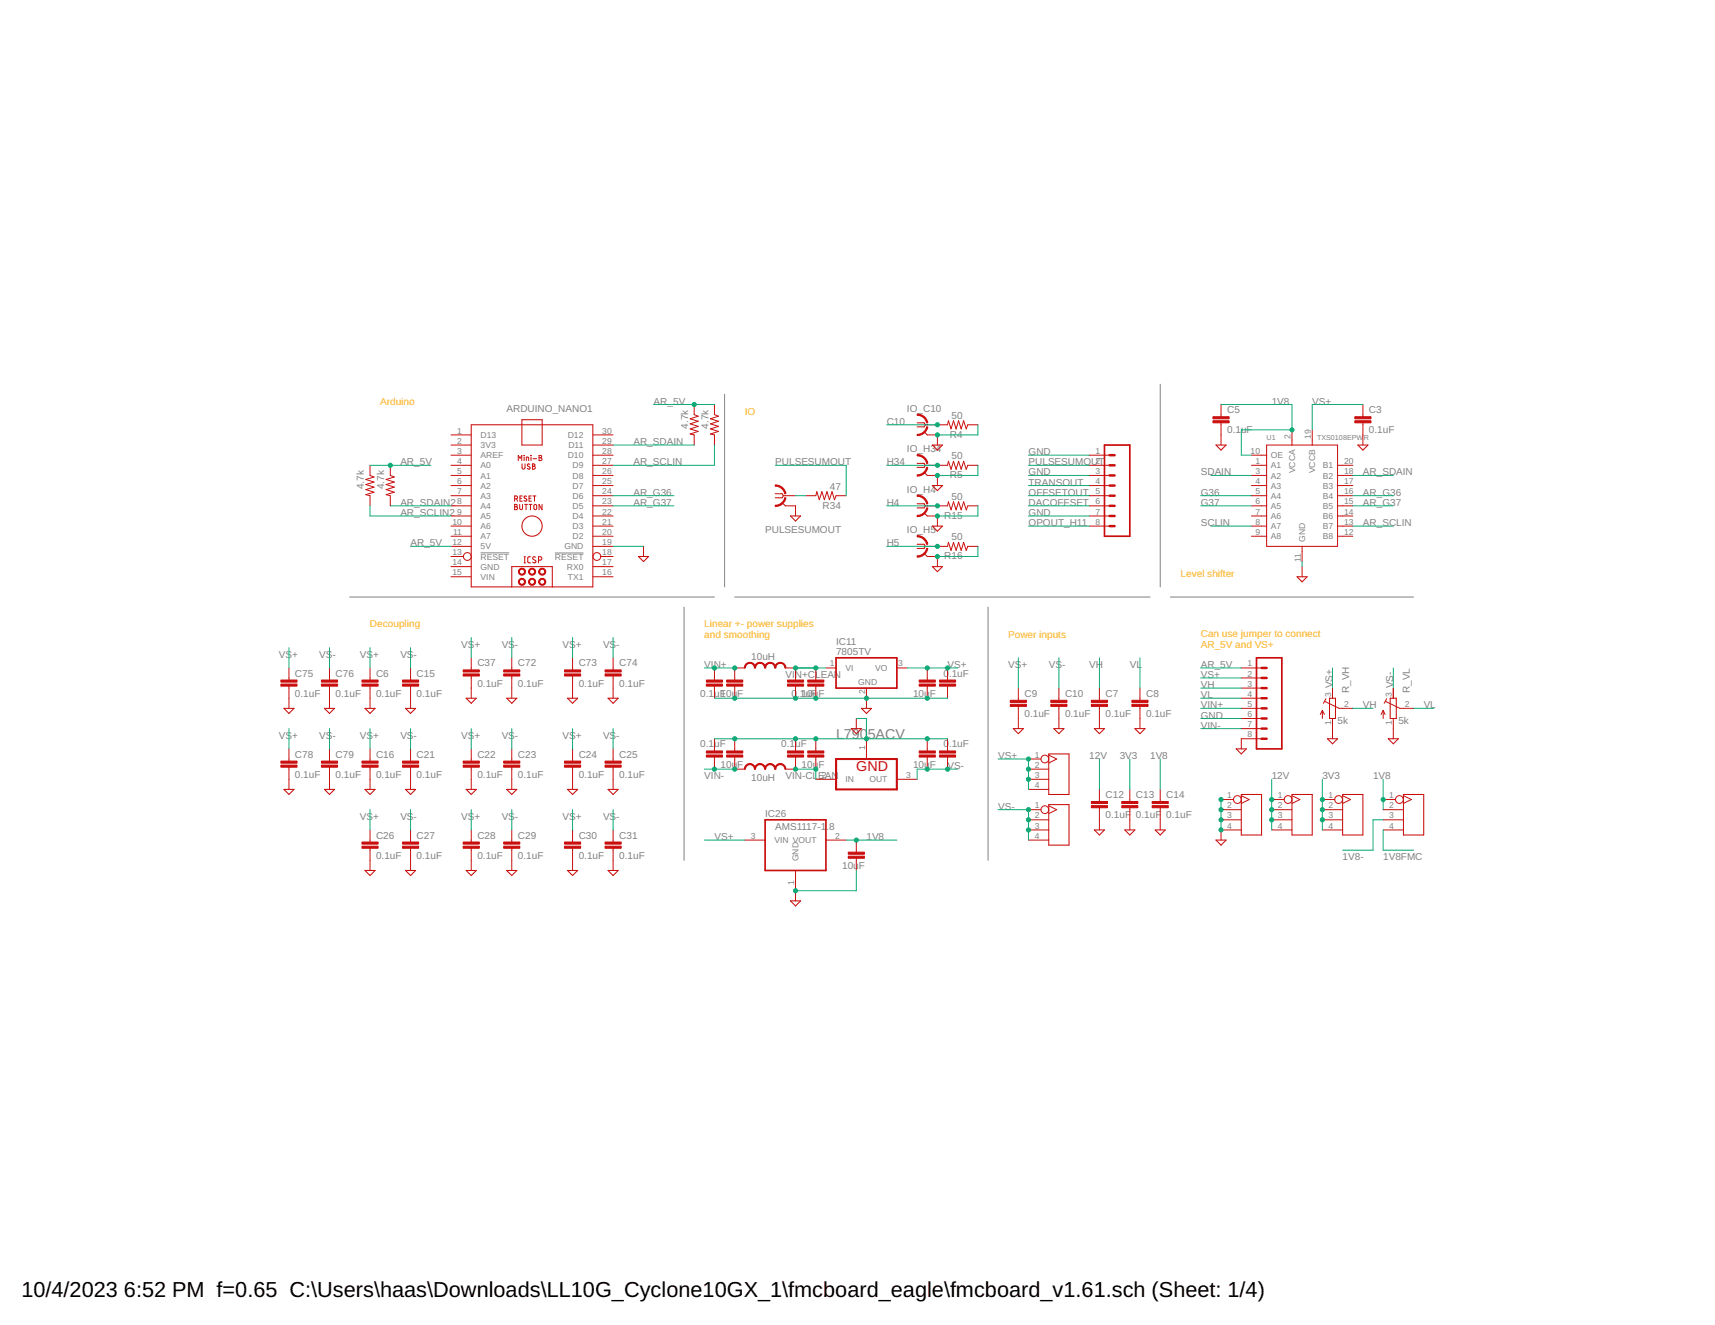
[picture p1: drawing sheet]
<svg xmlns="http://www.w3.org/2000/svg" width="279mm" height="216mm" viewBox="0 0 279 216" stroke-linecap="round" stroke-linejoin="round" font-family="sans-serif">
<defs><g id="words">
<g font-size="3.5">
<text x="3.5" y="211.4">10/4/2023</text>
<text x="20.2" y="211.4">6:52 PM f=0.65 C:\Users\haas\Downloads\LL10G_Cyclone10GX_1\fmcboard_eagle\fmcboard_v1.61.sch (Sheet: 1/4)</text>
</g>
<g font-size="2.3" fill="#808080">
<text x="136.2" y="120.4">L790</text>
<text x="141.4" y="120.4">5ACV</text>
</g>
<text font-size="2.3" fill="#c90d0c" x="139.5" y="125.7">GND</text>
<g font-size="1.6" fill="#ffba08">
<text x="61.9" y="65.9">Arduino</text>
<text x="121.3" y="67.6">IO</text>
<text x="192.3" y="94">Level shifter</text>
<text x="60.3" y="102.2">Decoupling</text>
<text x="114.7" y="102.1">Linear +- power supplies</text>
<text x="114.7" y="103.9">and smoothing</text>
<text x="164.3" y="103.9">Power inputs</text>
<text x="195.6" y="103.8">Can use jumper to connect</text>
<text x="195.6" y="105.5">AR_5V and VS+</text>
</g>
<g font-size="1.6" fill="#808080">
<text x="106.5" y="65.9">AR_5V</text>
<text x="207.2" y="65.9">1V8</text>
<text x="213.8" y="65.9">VS+</text>
<text x="82.5" y="67.1">ARDUINO_NANO1</text>
<text x="112.1" y="69.8" transform="rotate(-90 112.1 69.8)">4.7k</text>
<text x="115.4" y="69.8" transform="rotate(-90 115.4 69.8)">4.7k</text>
<text x="144.5" y="69.2">C10</text>
<text x="147.8" y="67.1">IO_C10</text>
<text x="154.7" y="71.4">R4</text>
<text x="155" y="68.2">50</text>
<text x="199.9" y="70.6">0.1uF</text>
<text x="199.9" y="67.3">C5</text>
<text x="223" y="70.6">0.1uF</text>
<text x="223" y="67.3">C3</text>
<text x="65.2" y="75.8">AR_5V</text>
<text x="103.2" y="72.5">AR_SDAIN</text>
<text x="103.2" y="75.8">AR_SCLIN</text>
<text x="126.3" y="75.8">PULSESUMOUT</text>
<text x="144.5" y="75.8">H34</text>
<text x="147.8" y="73.7">IO_H34</text>
<text x="154.7" y="78">R5</text>
<text x="155" y="74.8">50</text>
<text x="167.6" y="74.2">GND</text>
<text x="167.6" y="77.5">GND</text>
<text x="167.6" y="75.8">PULSESUMOUT</text>
<text x="195.6" y="77.5">SDAIN</text>
<text x="222" y="77.5">AR_SDAIN</text>
<text x="59.3" y="79.7" transform="rotate(-90 59.3 79.7)">4.7k</text>
<text x="62.6" y="79.7" transform="rotate(-90 62.6 79.7)">4.7k</text>
<text x="65.2" y="82.4">AR_SDAIN2</text>
<text x="103.2" y="80.8">AR_G36</text>
<text x="103.2" y="82.4">AR_G37</text>
<text x="134" y="82.9">R34</text>
<text x="135.2" y="79.8">47</text>
<text x="144.5" y="82.4">H4</text>
<text x="147.8" y="80.3">IO_H4</text>
<text x="155" y="81.4">50</text>
<text x="167.6" y="79.1">TRANSOUT</text>
<text x="167.6" y="80.8">OFFSETOUT</text>
<text x="167.6" y="82.4">DACOFFSET</text>
<text x="195.6" y="80.8">G36</text>
<text x="195.6" y="82.4">G37</text>
<text x="222" y="80.8">AR_G36</text>
<text x="222" y="82.4">AR_G37</text>
<text x="65.2" y="84.1">AR_SCLIN2</text>
<text x="66.9" y="89">AR_5V</text>
<text x="124.6" y="86.9">PULSESUMOUT</text>
<text x="144.5" y="89">H5</text>
<text x="147.8" y="86.9">IO_H5</text>
<text x="153.8" y="84.6">R15</text>
<text x="155" y="88">50</text>
<text x="167.6" y="84.1">GND</text>
<text x="167.6" y="85.7">OPOUT_H11</text>
<text x="195.6" y="85.7">SCLIN</text>
<text x="222" y="85.7">AR_SCLIN</text>
<text x="153.8" y="91.2">R16</text>
<text x="45.4" y="107.2">VS+</text>
<text x="52" y="107.2">VS-</text>
<text x="58.6" y="107.2">VS+</text>
<text x="65.2" y="107.2">VS-</text>
<text x="75.1" y="105.5">VS+</text>
<text x="81.7" y="105.5">VS-</text>
<text x="91.6" y="105.5">VS+</text>
<text x="98.2" y="105.5">VS-</text>
<text x="122.4" y="107.5">10uH</text>
<text x="136.2" y="106.8">7805TV</text>
<text x="136.2" y="105.1">IC11</text>
<text x="48.1" y="113.5">0.1uF</text>
<text x="48.1" y="110.2">C75</text>
<text x="54.7" y="113.5">0.1uF</text>
<text x="54.7" y="110.2">C76</text>
<text x="61.3" y="113.5">0.1uF</text>
<text x="61.3" y="110.2">C6</text>
<text x="67.9" y="113.5">0.1uF</text>
<text x="67.9" y="110.2">C15</text>
<text x="77.8" y="111.9">0.1uF</text>
<text x="77.8" y="108.6">C37</text>
<text x="84.4" y="111.9">0.1uF</text>
<text x="84.4" y="108.6">C72</text>
<text x="94.3" y="111.9">0.1uF</text>
<text x="94.3" y="108.6">C73</text>
<text x="100.9" y="111.9">0.1uF</text>
<text x="100.9" y="108.6">C74</text>
<text x="114.1" y="113.5">0.1uF</text>
<text x="114.7" y="108.8">VIN+</text>
<text x="117.4" y="113.5">10uF</text>
<text x="127.9" y="110.5">VIN+CLEAN</text>
<text x="128.9" y="113.5">0.11u0FuF</text>
<text x="148.7" y="113.5">10uF</text>
<text x="153.7" y="110.2">0.1uF</text>
<text x="154.4" y="108.8">VS+</text>
<text x="164.3" y="108.8">VS+</text>
<text x="166.9" y="113.5">C9</text>
<text x="170.9" y="108.8">VS-</text>
<text x="173.5" y="113.5">C10</text>
<text x="177.5" y="108.8">VH</text>
<text x="180.1" y="113.5">C7</text>
<text x="184.1" y="108.8">VL</text>
<text x="186.7" y="113.5">C8</text>
<text x="195.6" y="110.5">VS+</text>
<text x="195.6" y="113.8">VL</text>
<text x="195.6" y="112.1">VH</text>
<text x="195.6" y="108.8">AR_5V</text>
<text x="217.1" y="112.1" transform="rotate(-90 217.1 112.1)">VS+</text>
<text x="219.8" y="113" transform="rotate(-90 219.8 113)">R_VH</text>
<text x="227" y="112.1" transform="rotate(-90 227 112.1)">VS-</text>
<text x="229.7" y="113" transform="rotate(-90 229.7 113)">R_VL</text>
<text x="166.9" y="116.8">0.1uF</text>
<text x="173.5" y="116.8">0.1uF</text>
<text x="180.1" y="116.8">0.1uF</text>
<text x="186.7" y="116.8">0.1uF</text>
<text x="195.6" y="117.1">GND</text>
<text x="195.6" y="115.4">VIN+</text>
<text x="195.6" y="118.7">VIN-</text>
<text x="217.9" y="117.9">5k</text>
<text x="222" y="115.4">VH</text>
<text x="227.8" y="117.9">5k</text>
<text x="231.9" y="115.4">VL</text>
<text x="45.4" y="120.4">VS+</text>
<text x="48.1" y="123.4">C78</text>
<text x="52" y="120.4">VS-</text>
<text x="54.7" y="123.4">C79</text>
<text x="58.6" y="120.4">VS+</text>
<text x="61.3" y="123.4">C16</text>
<text x="65.2" y="120.4">VS-</text>
<text x="67.9" y="123.4">C21</text>
<text x="75.1" y="120.4">VS+</text>
<text x="77.8" y="123.4">C22</text>
<text x="81.7" y="120.4">VS-</text>
<text x="84.4" y="123.4">C23</text>
<text x="91.6" y="120.4">VS+</text>
<text x="94.3" y="123.4">C24</text>
<text x="98.2" y="120.4">VS-</text>
<text x="100.9" y="123.4">C25</text>
<text x="114.1" y="121.8">0.1uF</text>
<text x="117.4" y="125.1">10uF</text>
<text x="127.3" y="121.8">0.1uF</text>
<text x="130.6" y="125.1">10uF</text>
<text x="148.7" y="125.1">10uF</text>
<text x="153.7" y="121.8">0.1uF</text>
<text x="154.4" y="125.3">VS-</text>
<text x="162.6" y="123.7">VS+</text>
<text x="177.5" y="123.7">12</text>
<text x="179.3" y="123.7">V</text>
<text x="182.4" y="123.7">3V</text>
<text x="184.4" y="123.7">3</text>
<text x="187.4" y="123.7">1V</text>
<text x="189.4" y="123.7">8</text>
<text x="48.1" y="126.7">0.1uF</text>
<text x="54.7" y="126.7">0.1uF</text>
<text x="61.3" y="126.7">0.1uF</text>
<text x="67.9" y="126.7">0.1uF</text>
<text x="77.8" y="126.7">0.1uF</text>
<text x="84.4" y="126.7">0.1uF</text>
<text x="94.3" y="126.7">0.1uF</text>
<text x="100.9" y="126.7">0.1uF</text>
<text x="114.7" y="127">VIN-</text>
<text x="122.4" y="127.3">10uH</text>
<text x="127.9" y="127">VIN-CLEAN</text>
<text x="162.6" y="131.9">VS-</text>
<text x="180.1" y="130">C12</text>
<text x="185.1" y="130">C13</text>
<text x="190" y="130">C14</text>
<text x="207.2" y="127">12V</text>
<text x="215.4" y="127">3V3</text>
<text x="223.7" y="127">1V</text>
<text x="225.7" y="127">8</text>
<text x="58.6" y="133.6">VS+</text>
<text x="61.3" y="136.6">C26</text>
<text x="65.2" y="133.6">VS-</text>
<text x="67.9" y="136.6">C27</text>
<text x="75.1" y="133.6">VS+</text>
<text x="77.8" y="136.6">C28</text>
<text x="81.7" y="133.6">VS-</text>
<text x="84.4" y="136.6">C29</text>
<text x="91.6" y="133.6">VS+</text>
<text x="94.3" y="136.6">C30</text>
<text x="98.2" y="133.6">VS-</text>
<text x="100.9" y="136.6">C31</text>
<text x="116.4" y="136.9">VS+</text>
<text x="124.6" y="133.2">IC26</text>
<text x="126.3" y="135.2">AMS1117-1</text>
<text x="134.6" y="135.2">.8</text>
<text x="141.2" y="136.9">1V8</text>
<text x="180.1" y="133.3">0.1uF 0.1uF 0.1uF</text>
<text x="61.3" y="139.9">0.1uF</text>
<text x="67.9" y="139.9">0.1uF</text>
<text x="77.8" y="139.9">0.1uF</text>
<text x="84.4" y="139.9">0.1uF</text>
<text x="94.3" y="139.9">0.1uF</text>
<text x="100.9" y="139.9">0.1uF</text>
<text x="137.2" y="141.6">10uF</text>
<text x="218.7" y="140.2">1V8-</text>
<text x="225.3" y="140.2">1V8FMC</text>
</g>
<g font-size="1.4" fill="#808080">
<text x="74.5" y="70.6">1</text>
<text x="78.3" y="71.4">D13</text>
<text x="92.5" y="71.4">D12</text>
<text x="98.1" y="70.6">30</text>
<text x="210.2" y="71.5" transform="rotate(-90 210.2 71.5)">2</text>
<text x="213.6" y="71.5" transform="rotate(-90 213.6 71.5)">19</text>
<text x="74.5" y="72.3">2</text>
<text x="74.5" y="73.9">3</text>
<text x="74.5" y="75.6">4</text>
<text x="74.5" y="77.2">5</text>
<text x="78.3" y="73">3V3</text>
<text x="78.3" y="74.7">AREF</text>
<text x="78.3" y="76.3">A0</text>
<text x="78.3" y="78">A1</text>
<text x="92.5" y="74.7">D10</text>
<text x="92.6" y="73">D11</text>
<text x="93.3" y="78">D8</text>
<text x="93.3" y="76.3">D9</text>
<text x="98.1" y="77.2">26</text>
<text x="98.1" y="75.6">27</text>
<text x="98.1" y="73.9">28</text>
<text x="98.1" y="72.3">29</text>
<text x="178.5" y="73.9">1</text>
<text x="178.5" y="75.6">2</text>
<text x="178.5" y="77.2">3</text>
<text x="203.7" y="73.9">10</text>
<text x="204.5" y="75.6">1</text>
<text x="204.5" y="77.2">3</text>
<text x="207" y="76.3">A1</text>
<text x="207" y="78">A2</text>
<text x="207" y="74.7">OE</text>
<text x="211" y="77.1" transform="rotate(-90 211 77.1)">VCCA</text>
<text x="214.3" y="77.1" transform="rotate(-90 214.3 77.1)">VCCB</text>
<text x="215.5" y="78">B2</text>
<text x="215.5" y="76.3">B1</text>
<text x="219" y="77.2">18</text>
<text x="219" y="75.6">20</text>
<text x="74.5" y="78.9">6</text>
<text x="74.5" y="80.5">7</text>
<text x="74.5" y="82.2">8</text>
<text x="74.5" y="83.8">9</text>
<text x="78.3" y="79.6">A2</text>
<text x="78.3" y="81.3">A3</text>
<text x="78.3" y="82.9">A4</text>
<text x="93.3" y="82.9">D5</text>
<text x="93.3" y="81.3">D6</text>
<text x="93.3" y="79.6">D7</text>
<text x="98.1" y="83.8">22</text>
<text x="98.1" y="82.2">23</text>
<text x="98.1" y="80.5">24</text>
<text x="98.1" y="78.9">25</text>
<text x="178.5" y="78.9">4</text>
<text x="178.5" y="80.5">5</text>
<text x="178.5" y="82.2">6</text>
<text x="178.5" y="83.8">7</text>
<text x="204.5" y="78.9">4</text>
<text x="204.5" y="80.5">5</text>
<text x="204.5" y="82.2">6</text>
<text x="204.5" y="83.8">7</text>
<text x="207" y="79.6">A3</text>
<text x="207" y="81.3">A4</text>
<text x="207" y="82.9">A5</text>
<text x="215.5" y="82.9">B5</text>
<text x="215.5" y="81.3">B4</text>
<text x="215.5" y="79.6">B3</text>
<text x="219" y="83.8">14</text>
<text x="219" y="82.2">15</text>
<text x="219" y="80.5">16</text>
<text x="219" y="78.9">17</text>
<text x="73.7" y="85.5">10</text>
<text x="73.7" y="88.8">12</text>
<text x="73.8" y="87.1">11</text>
<text x="78.3" y="84.6">A5</text>
<text x="78.3" y="86.2">A6</text>
<text x="78.3" y="87.9">A7</text>
<text x="78.3" y="89.5">5V</text>
<text x="92" y="89.5">GND</text>
<text x="93.3" y="87.9">D2</text>
<text x="93.3" y="86.2">D3</text>
<text x="93.3" y="84.6">D4</text>
<text x="98.1" y="88.8">19</text>
<text x="98.1" y="87.1">20</text>
<text x="98.1" y="85.5">21</text>
<text x="178.5" y="85.5">8</text>
<text x="204.5" y="85.5">8</text>
<text x="204.5" y="87.1">9</text>
<text x="207" y="84.6">A6</text>
<text x="207" y="86.2">A7</text>
<text x="207" y="87.9">A8</text>
<text x="212.6" y="88.3" transform="rotate(-90 212.6 88.3)">GND</text>
<text x="215.5" y="87.9">B8</text>
<text x="215.5" y="86.2">B7</text>
<text x="215.5" y="84.6">B6</text>
<text x="219" y="87.1">12</text>
<text x="219" y="85.5">13</text>
<text x="73.7" y="90.4">13</text>
<text x="73.7" y="92.1">14</text>
<text x="73.7" y="93.7">15</text>
<text x="78.3" y="91.2">RESET</text>
<text x="78.3" y="92.8">GND</text>
<text x="78.3" y="94.5">VIN</text>
<text x="90.4" y="91.2">RESET</text>
<text x="92.4" y="92.8">RX0</text>
<text x="92.5" y="94.5">TX1</text>
<text x="98.1" y="93.7">16</text>
<text x="98.1" y="92.1">17</text>
<text x="98.1" y="90.4">18</text>
<text x="211.9" y="91.5" transform="rotate(-90 211.9 91.5)">11</text>
<text x="135.2" y="108.6">1</text>
<text x="137.7" y="109.3">VI</text>
<text x="139.8" y="111.6">GND</text>
<text x="140.9" y="113.1" transform="rotate(-90 140.9 113.1)">2</text>
<text x="142.6" y="109.3">VO</text>
<text x="146.3" y="108.6">3</text>
<text x="203.2" y="108.6">1</text>
<text x="203.2" y="110.2">2</text>
<text x="203.2" y="111.9">3</text>
<text x="203.2" y="113.5">4</text>
<text x="216.9" y="113.5" transform="rotate(-90 216.9 113.5)">3</text>
<text x="226.8" y="113.5" transform="rotate(-90 226.8 113.5)">3</text>
<text x="203.2" y="115.2">5</text>
<text x="203.2" y="116.8">6</text>
<text x="203.2" y="118.5">7</text>
<text x="216.9" y="118.1" transform="rotate(-90 216.9 118.1)">1</text>
<text x="219" y="115.2">2</text>
<text x="226.8" y="118.1" transform="rotate(-90 226.8 118.1)">1</text>
<text x="228.9" y="115.2">2</text>
<text x="140.9" y="122.2" transform="rotate(-90 140.9 122.2)">1</text>
<text x="168.6" y="123.5">1</text>
<text x="168.6" y="125.1">2</text>
<text x="203.2" y="120.1">8</text>
<text x="133.9" y="126.8">2</text>
<text x="137.7" y="127.5">IN</text>
<text x="141.6" y="127.5">OUT</text>
<text x="147.6" y="126.8">3</text>
<text x="168.6" y="126.8">3</text>
<text x="168.6" y="128.4">4</text>
<text x="168.6" y="131.7">1</text>
<text x="199.9" y="130.1">1</text>
<text x="199.9" y="131.7">2</text>
<text x="208.2" y="130.1">1</text>
<text x="208.2" y="131.7">2</text>
<text x="216.4" y="130.1">1</text>
<text x="216.4" y="131.7">2</text>
<text x="226.3" y="130.1">1</text>
<text x="226.3" y="131.7">2</text>
<text x="122.3" y="136.7">3</text>
<text x="126.2" y="137.4">VIN VOUT</text>
<text x="136.1" y="136.7">2</text>
<text x="168.6" y="133.4">2</text>
<text x="168.6" y="135">3</text>
<text x="168.6" y="136.7">4</text>
<text x="199.9" y="133.4">3</text>
<text x="199.9" y="135">4</text>
<text x="208.2" y="133.4">3</text>
<text x="208.2" y="135">4</text>
<text x="216.4" y="133.4">3</text>
<text x="216.4" y="135">4</text>
<text x="226.3" y="133.4">3</text>
<text x="226.3" y="135">4</text>
<text x="130.1" y="140.3" transform="rotate(-90 130.1 140.3)">GND</text>
<text x="129.4" y="144.1" transform="rotate(-90 129.4 144.1)">1</text>
</g>
<g font-size="1.2" fill="#808080">
<text x="206.4" y="71.7">U1</text>
<text x="214.6" y="71.7">TXS0108EPWR</text>
</g>
</g></defs>
<path d="M118 64.3v31.3M189 62.6v33M57 97.3h59.4M78.3 90.1h4.7M90.4 90.1h4.7M111.4 98.9v41.3M119.7 97.3h67.7M161 98.9v41.3M190.7 97.3h39.6" fill="none" stroke="#808080" stroke-width=".16"/>
<g fill="none" stroke="#c90d0c" stroke-width=".17">
<path d="M76.8 69.2h19.8v26.4h-19.8zM85 68.4h3.3v4.1h-3.3zM149.4 68.9h1.2l.1 .3-.1 .4h-1.2M149.4 75.5h1.2l.1 .3-.1 .4h-1.2M150.6 70.4l.5 .5M150.6 77l.5 .5M151.9 72.5h1.6l-.8 .8zM151.9 79.1h1.6l-.8 .8zM198.1 72.5h1.6l-.8 .8zM221.2 72.5h1.7l-.9 .8zM83.4 95.6v-3.3h6.6v3.3M104 90.7h1.7l-.9 .8z"/>
<path d="M126.3 80.5h1.1l.2 .3-.2 .3h-1.1M127.4 81.9l.6 .5M128.8 84.1h1.6l-.8 .8zM149.4 82.1h1.2l.1 .3-.1 .4h-1.2M149.4 88.7h1.2l.1 .3-.1 .4h-1.2M150.6 83.6l.5 .5M150.6 90.2l.5 .5M151.9 92.3h1.6l-.8 .9zM151.9 85.7h1.6l-.8 .9zM211.3 94h1.7l-.9 .8zM46.2 115.4h1.7l-.8 .8zM52.9 115.4h1.6l-.8 .8z"/>
<path d="M59.5 115.4h1.6l-.8 .8zM66.1 115.4h1.6l-.8 .8zM75.9 113.8h1.7l-.8 .8zM82.5 113.8h1.7l-.8 .8zM92.5 113.8h1.6l-.8 .8zM99.1 113.8h1.6l-.8 .8zM138.7 118.7h1.6l-.8 .8zM140.3 115.4h1.7l-.8 .8zM165.1 118.7h1.6l-.8 .8zM171.7 118.7h1.6l-.8 .8zM178.3 118.7h1.6l-.8 .8zM184.9 118.7h1.6l-.8 .8z"/>
<path d="M216 113.9l-.4 .7M216.6 113.8h1v3.3h-1zM225.9 113.9l-.4 .7M226.5 113.8h1v3.3h-1zM46.2 128.6h1.7l-.8 .9zM52.9 128.6h1.6l-.8 .9zM59.5 128.6h1.6l-.8 .9zM66.1 128.6h1.6l-.8 .9zM75.9 128.6h1.7l-.8 .9zM82.5 128.6h1.7l-.8 .9zM92.5 128.6h1.6l-.8 .9zM99.1 128.6h1.6l-.8 .9z"/>
<path d="M170.9 122.9h3.3v6.6h-3.3zM170.9 131.1h3.3v6.6h-3.3zM178.3 135.2h1.6l-.8 .9zM183.2 135.2h1.7l-.8 .9zM188.2 135.2h1.6l-.8 .9zM198.1 136.9h1.6l-.8 .8zM201.4 122h1.7l-.9 .9zM202.2 129.5h3.3v6.6h-3.3zM210.5 129.5h3.3v6.6h-3.3zM216.3 120.4h1.6l-.8 .8zM218.7 129.5h3.3v6.6h-3.3zM226.2 120.4h1.6l-.8 .8z"/>
<path d="M228.6 129.5h3.3v6.6h-3.3zM59.5 141.8h1.6l-.8 .9zM66.1 141.8h1.6l-.8 .9zM75.9 141.8h1.7l-.8 .9zM82.5 141.8h1.7l-.8 .9zM92.5 141.8h1.6l-.8 .9zM99.1 141.8h1.6l-.8 .9zM128.8 146.8h1.6l-.8 .8z"/>
<circle cx="86.7" cy="85.7" r="1.65"/>
</g>
<g fill="none" stroke="#c90d0c" stroke-width=".16">
<path d="M60.3 75.8v1.7l.6 .2-1.3 .4 1.3 .4-1.3 .5 1.3 .4-1.3 .4 1.3 .4-1.3 .4 .7 .2v1.6M63.6 75.8v1.7l.6 .2-1.3 .4 1.3 .4-1.3 .5 1.3 .4-1.3 .4 1.3 .4-1.3 .4 .7 .2v1.6M73.5 74.2h3.3M73.5 75.8h3.3M73.5 77.5h3.3M73.5 79.1h3.3M73.5 72.5h3.3M73.5 70.9h3.3M84.4 75.1v-.9l.3 .5 .3-.5v.9M85 75.6v.6l.3 .3 .2-.3v-.6M85.4 74.2h.1M85.4 74.5v.6"/>
<path d="M85.7 75.1v-.6l.4 .1v.5M86.3 75.7l-.2-.1-.2 .2 .4 .4v.1l-.1 .2-.3-.2M86.5 74.2h.1M86.5 74.5v.6M86.7 75.6l.4 .1v.2l-.1 .1 .2 .1v.2l-.2 .2h-.3zM86.7 76h.3M86.8 74.7h.6M87.8 74.2l.4 .1v.2l-.1 .1a.23 .23 0 0 1 .2 .2 .23 .23 0 0 1-.2 .3h-.3zM87.8 74.6h.3M96.6 74.2h3.3M96.6 75.8h3.3M96.6 77.5h3.3"/>
<path d="M96.6 79.1h3.3M96.6 72.5h3.3M96.6 70.9h3.3M113.1 65.9v1.7l.6 .2-1.3 .4 1.3 .4-1.3 .5 1.3 .4-1.3 .4 1.3 .4-1.3 .4 .7 .2v1.6M116.4 65.9v1.7l.7 .2-1.4 .4 1.4 .4-1.4 .5 1.4 .4-1.4 .4 1.4 .4-1.4 .4 .7 .2v1.6M150.7 75.8h3.7l.1-.6 .4 1.3 .4-1.3 .5 1.3 .4-1.3 .4 1.3 .4-1.3 .4 1.3 .3-.7h1.6M150.7 69.2h3.7l.1-.6 .4 1.3 .4-1.3 .5 1.3 .4-1.3 .4 1.3 .4-1.3 .4 1.3 .3-.7h1.6M151.1 77.5h1.6v1.6M151.1 70.9h1.6v1.6M177.5 74.2h3.3M177.5 75.8h3.3M177.5 77.5h3.3"/>
<path d="M177.5 79.1h3.3M198.9 65.9v2M198.9 68.9v3.6M203.9 74.2h2.5M203.9 75.8h2.5M203.9 77.5h2.5M203.9 79.1h2.5M206.4 72.5h11.5v16.5h-11.5zM210.5 70v2.5M213.8 70v2.5M217.9 75.8h2.5M217.9 77.5h2.5"/>
<path d="M217.9 79.1h2.5M222 65.9v2M222 68.9v3.6M73.5 80.8h3.3M73.5 82.4h3.3M73.5 84.1h3.3M73.5 85.7h3.3M73.5 87.4h3.3M73.5 89h3.3M73.5 94h3.3M73.5 92.3h3.3M73.5 90.7h2"/>
<path d="M83.8 81.3h.3a.23 .23 0 0 0 .2-.3 .23 .23 0 0 0-.2-.2h-.3v.9M83.8 82.2l.4 .1v.2l-.1 .1 .2 .2-.1 .2-.4 .1zM83.8 82.6h.3M84.1 81.3l.2 .4M84.7 82.2v.6a.23 .23 0 0 0 .2 .3 .23 .23 0 0 0 .2-.3v-.6M84.7 81.2h.3M85.1 80.8h-.4v.9h.4M85.4 91.7h.2M85.4 90.7h.2M85.5 82.2h.4M85.5 90.7v1M85.7 82.2v.9"/>
<path d="M85.8 80.9l-.3-.1-.1 .2 .4 .4v.2l-.2 .1-.2-.1M86.2 81.2h.3M86.2 82.2h.5M86.4 90.7h-.3l-.1 .2v.7l.4 .1M86.4 82.2v.9M86.6 80.8h-.4v.9h.4M86.8 80.8h.5M87 82.3a.24 .24 0 0 1 .3-.1 .24 .24 0 0 1 .1 .2v.4a.23 .23 0 0 1-.2 .3 .23 .23 0 0 1-.2-.3zM87.1 80.8v.9M87.2 90.8l-.2-.1a.23 .23 0 0 0-.2 .2 .23 .23 0 0 0 .1 .2l.4 .3v.2a.35 .35 0 0 1-.5 0M87.7 91.3l.5-.1 .1-.3-.2-.2h-.4v1M88.3 82.2v.9l-.5-.9v.9"/>
<path d="M96.6 80.8h3.3M96.6 82.4h3.3M96.6 84.1h3.3M96.6 85.7h3.3M96.6 87.4h3.3M96.6 89h3.3M96.6 94h3.3M96.6 92.3h3.3M97.9 90.7h2M104.8 89v1.7M127.6 80.8h2M128 82.4h1.6v1.7"/>
<path d="M131.3 80.8h1.6l.2-.7 .4 1.3 .4-1.3 .4 1.3 .4-1.3 .4 1.3 .5-1.3 .4 1.3 .2-.6h1.7M150.7 82.4h3.7l.1-.6 .4 1.3 .4-1.3 .5 1.3 .4-1.3 .4 1.3 .4-1.3 .4 1.3 .3-.7h1.6M150.7 89h3.7l.1-.6 .4 1.3 .4-1.3 .5 1.3 .4-1.3 .4 1.3 .4-1.3 .4 1.3 .3-.7h1.6M151.1 84.1h1.6v1.6M151.1 90.7h1.6v1.6M177.5 80.8h3.3M177.5 82.4h3.3M177.5 84.1h3.3M177.5 85.7h3.3M203.9 80.8h2.5M203.9 82.4h2.5M203.9 84.1h2.5"/>
<path d="M203.9 85.7h2.5M203.9 87.4h2.5M212.1 89v2.5M212.1 92.3v1.7M217.9 80.8h2.5M217.9 82.4h2.5M217.9 84.1h2.5M217.9 85.7h2.5M217.9 87.4h2.5M47.1 108.8v2M47.1 111.8v3.6M53.7 108.8v2"/>
<path d="M53.7 111.8v3.6M60.3 108.8v2M60.3 111.8v3.6M66.9 108.8v2M66.9 111.8v3.6M76.8 107.2v2M76.8 110.2v3.6M83.4 107.2v2M83.4 110.2v3.6M93.3 107.2v2M93.3 110.2v3.6M99.9 107.2v2"/>
<path d="M99.9 110.2v3.6M116.4 108.8v2M116.4 111.8v2M119.7 111.8v2M121.3 108.8h-1.6v2M128 108.8h1.6v2M129.6 111.8v2M132.9 108.8v2M132.9 111.8v2M134.6 108.8h1.6M139.5 117.1v1.6M141.2 112.1v3.3"/>
<path d="M146.1 108.8h1.7M151.1 108.8v2M151.1 111.8v2M154.4 108.8v2M154.4 111.8v2M165.9 112.1v2M165.9 115.1v3.6M172.5 112.1v2M172.5 115.1v3.6M179.1 112.1v2M179.1 115.1v3.6M185.7 112.1v2"/>
<path d="M185.7 115.1v3.6M202.2 108.8h3.3M202.2 110.5h3.3M202.2 112.1h3.3M202.2 113.8h3.3M202.2 115.4h3.3M202.2 117.1h3.3M202.2 118.7h3.3M215.4 115.8v1.3M215.4 115.8l-.3 .6M215.4 115.8l.4 .6M215.9 114.3l2.3 1.1h2.2"/>
<path d="M217.1 112.1v1.7M217.1 117.1v3.3M225.3 115.8v1.3M225.3 115.8l-.3 .6M225.3 115.8l.4 .6M225.8 114.3l2.2 1.1h2.3M227 112.1v1.7M227 117.1v3.3M47.1 122v2M47.1 125v3.6M53.7 122v2M53.7 125v3.6"/>
<path d="M60.3 122v2M60.3 125v3.6M60.3 135.2v2M60.3 138.2v3.6M66.9 122v2M66.9 125v3.6M66.9 135.2v2M66.9 138.2v3.6M76.8 122v2M76.8 125v3.6M76.8 135.2v2M76.8 138.2v3.6"/>
<path d="M83.4 122v2M83.4 125v3.6M83.4 135.2v2M83.4 138.2v3.6M93.3 122v2M93.3 125v3.6M93.3 135.2v2M93.3 138.2v3.6M99.9 122v2M99.9 125v3.6M99.9 135.2v2M99.9 138.2v3.6"/>
<path d="M116.4 120.4v2M116.4 123.4v1.9M119.7 123.4v1.9h1.6M119.7 120.4v2M121.3 136.9h3.4M129.6 120.4v2M129.6 123.4v1.9h-1.6M132.9 127h3.3M132.9 120.4v2M132.9 123.4v1.9M134.6 136.9h3.3M139.5 136.9v2"/>
<path d="M139.5 139.8v2M141.2 120.4v3.3M141.2 123.7h.1M149.4 127h-3.3M151.1 120.4v2M151.1 123.4v1.9M154.4 120.4v2M154.4 123.4v1.9M167.6 131.9h2M167.6 133.6h3.3M167.6 135.2h3.3M167.6 123.7h2"/>
<path d="M167.6 125.3h3.3M167.6 127h3.3M167.6 128.6h3.3M167.6 136.9h3.3M170.9 123l1.2 .7-1.2 .6M170.9 131.3l1.2 .6-1.2 .7M179.1 128.6v2M179.1 131.6v3.6M184.1 128.6v2M184.1 131.6v3.6M189 128.6v2M189 131.6v3.6"/>
<path d="M198.9 130.3h2M198.9 131.9h3.3M198.9 133.6h3.3M202.2 135.2h-3.3v1.7M202.2 129.6l1.3 .7-1.3 .6M205.5 120.4h-3.3v1.6M207.2 130.3h2M207.2 131.9h3.3M207.2 133.6h3.3M207.2 135.2h3.3M210.5 129.6l1.3 .7-1.3 .6M215.4 130.3h2"/>
<path d="M215.4 131.9h3.3M215.4 133.6h3.3M215.4 135.2h3.3M218.7 129.6l1.3 .7-1.3 .6M225.3 130.3h2.1M225.3 131.9h3.3M225.3 133.6h3.3M225.3 135.2h3.3M228.6 129.6l1.3 .7-1.3 .6M129.6 141.8v5"/>
<circle cx="76.1" cy="90.7" r=".64"/>
<circle cx="97.2" cy="90.7" r=".64"/>
<circle cx="170.2" cy="123.7" r=".64"/>
<circle cx="170.2" cy="131.9" r=".64"/>
<circle cx="201.6" cy="130.3" r=".64"/>
<circle cx="209.8" cy="130.3" r=".64"/>
<circle cx="218.1" cy="130.3" r=".64"/>
<circle cx="228" cy="130.3" r=".64"/>
</g>
<path d="M179.9 72.5h4.2v14.9h-4.2zM136.2 107.2h9.9v4.9h-9.9zM204.7 107.2h4.1v14.8h-4.1zM124.7 133.6h9.9v8.2h-9.9z" fill="none" stroke="#c90d0c" stroke-width=".28"/>
<g fill="none" stroke="#c90d0c" stroke-width=".4">
<path d="M180.8 77.5h.8M180.8 75.8h.8M180.8 74.2h.8M180.8 79.1h.8M180.8 80.8h.8M180.8 82.4h.8M180.8 84.1h.8M180.8 85.7h.8M205.5 112.1h.9M205.5 110.5h.9M205.5 108.8h.9M205.5 115.4h.9"/>
<path d="M205.5 113.8h.9M205.5 117.1h.9M205.5 118.7h.9M205.5 120.4h.9"/>
</g>
<g fill="#c90d0c" stroke="#c90d0c" stroke-width=".16">
<path d="M220.7 68.6h2.7v.3h-2.7z"/>
<path d="M220.7 67.9h2.7v.3h-2.7z"/>
<path d="M197.6 68.6h2.6v.3h-2.6z"/>
<path d="M197.6 67.9h2.6v.3h-2.6z"/>
<path d="M177.8 114.8h2.6v.3h-2.6z"/>
<path d="M177.8 114.1h2.6v.3h-2.6z"/>
<path d="M184.4 114.8h2.6v.3h-2.6z"/>
<path d="M184.4 114.1h2.6v.3h-2.6z"/>
<path d="M164.6 114.8h2.6v.3h-2.6z"/>
<path d="M164.6 114.1h2.6v.3h-2.6z"/>
<path d="M171.2 114.8h2.6v.3h-2.6z"/>
<path d="M171.2 114.1h2.6v.3h-2.6z"/>
<path d="M177.8 131.3h2.6v.3h-2.6z"/>
<path d="M177.8 130.6h2.6v.3h-2.6z"/>
<path d="M182.8 131.3h2.6v.3h-2.6z"/>
<path d="M182.8 130.6h2.6v.3h-2.6z"/>
<path d="M187.7 131.3h2.6v.3h-2.6z"/>
<path d="M187.7 130.6h2.6v.3h-2.6z"/>
<path d="M59 111.5h2.6v.3h-2.6z"/>
<path d="M59 110.8h2.6v.3h-2.6z"/>
<path d="M65.6 111.5h2.6v.3h-2.6z"/>
<path d="M65.6 110.8h2.6v.3h-2.6z"/>
<path d="M59 124.7h2.6v.3h-2.6z"/>
<path d="M59 124h2.6v.4h-2.6z"/>
<path d="M65.6 124.7h2.6v.3h-2.6z"/>
<path d="M65.6 124h2.6v.4h-2.6z"/>
<path d="M75.5 124.7h2.6v.3h-2.6z"/>
<path d="M75.5 124h2.6v.4h-2.6z"/>
<path d="M82.1 124.7h2.6v.3h-2.6z"/>
<path d="M82.1 124h2.6v.4h-2.6z"/>
<path d="M92 124.7h2.6v.3h-2.6z"/>
<path d="M92 124h2.6v.4h-2.6z"/>
<path d="M98.6 124.7h2.6v.3h-2.6z"/>
<path d="M98.6 124h2.6v.4h-2.6z"/>
<path d="M59 137.9h2.6v.3h-2.6z"/>
<path d="M59 137.2h2.6v.3h-2.6z"/>
<path d="M65.6 137.9h2.6v.3h-2.6z"/>
<path d="M65.6 137.2h2.6v.3h-2.6z"/>
<path d="M75.5 137.9h2.6v.3h-2.6z"/>
<path d="M75.5 137.2h2.6v.3h-2.6z"/>
<path d="M82.1 137.9h2.6v.3h-2.6z"/>
<path d="M82.1 137.2h2.6v.3h-2.6z"/>
<path d="M92 137.9h2.6v.3h-2.6z"/>
<path d="M92 137.2h2.6v.3h-2.6z"/>
<path d="M98.6 137.9h2.6v.3h-2.6z"/>
<path d="M98.6 137.2h2.6v.3h-2.6z"/>
<path d="M115.1 111.5h2.6v.3h-2.6z"/>
<path d="M115.1 110.8h2.6v.3h-2.6z"/>
<path d="M128.3 111.5h2.6v.3h-2.6z"/>
<path d="M128.3 110.8h2.6v.3h-2.6z"/>
<path d="M115.1 123h2.6v.4h-2.6z"/>
<path d="M115.1 122.4h2.6v.3h-2.6z"/>
<path d="M128.3 123h2.6v.4h-2.6z"/>
<path d="M128.3 122.4h2.6v.3h-2.6z"/>
<path d="M153.1 123h2.6v.4h-2.6z"/>
<path d="M153.1 122.4h2.6v.3h-2.6z"/>
<path d="M153.1 111.5h2.6v.3h-2.6z"/>
<path d="M153.1 110.8h2.6v.3h-2.6z"/>
<path d="M118.4 111.5h2.6v.3h-2.6z"/>
<path d="M118.4 110.8h2.6v.3h-2.6z"/>
<path d="M131.6 111.5h2.6v.3h-2.6z"/>
<path d="M131.6 110.8h2.6v.3h-2.6z"/>
<path d="M149.8 111.5h2.6v.3h-2.6z"/>
<path d="M149.8 110.8h2.6v.3h-2.6z"/>
<path d="M149.8 123h2.6v.4h-2.6z"/>
<path d="M149.8 122.4h2.6v.3h-2.6z"/>
<path d="M131.6 123h2.6v.4h-2.6z"/>
<path d="M131.6 122.4h2.6v.3h-2.6z"/>
<path d="M118.4 123h2.6v.4h-2.6z"/>
<path d="M118.4 122.4h2.6v.3h-2.6z"/>
<path d="M138.2 139.5h2.6v.3h-2.6z"/>
<path d="M138.2 138.9h2.6v.3h-2.6z"/>
<path d="M75.5 109.8h2.6v.4h-2.6z"/>
<path d="M75.5 109.2h2.6v.3h-2.6z"/>
<path d="M82.1 109.8h2.6v.4h-2.6z"/>
<path d="M82.1 109.2h2.6v.3h-2.6z"/>
<path d="M92 109.8h2.6v.4h-2.6z"/>
<path d="M92 109.2h2.6v.3h-2.6z"/>
<path d="M98.6 109.8h2.6v.4h-2.6z"/>
<path d="M98.6 109.2h2.6v.3h-2.6z"/>
<path d="M45.8 111.5h2.6v.3h-2.6z"/>
<path d="M45.8 110.8h2.6v.3h-2.6z"/>
<path d="M52.4 111.5h2.6v.3h-2.6z"/>
<path d="M52.4 110.8h2.6v.3h-2.6z"/>
<path d="M45.8 124.7h2.6v.3h-2.6z"/>
<path d="M45.8 124h2.6v.4h-2.6z"/>
<path d="M52.4 124.7h2.6v.3h-2.6z"/>
<path d="M52.4 124h2.6v.4h-2.6z"/>
</g>
<g fill="#c90d0c" stroke="#c90d0c" stroke-width=".16">
<path d="M87.9 92.8a.58 .58 0 0 1 .9 .1 .58 .58 0 0 1-.3 .8 .58 .58 0 0 1-.7-.5h.1a.41 .41 0 0 1 .6-.4 .41 .41 0 0 1 .1 .7 .41 .41 0 0 1-.7-.2v-.1h-.1z" fill-rule="evenodd"/>
<path d="M86.3 94.4a.58 .58 0 0 1 .9 .1 .58 .58 0 0 1-.4 .9 .58 .58 0 0 1-.7-.6h.2a.41 .41 0 0 1 .6-.4 .41 .41 0 0 1 .1 .7 .41 .41 0 0 1-.7-.1v-.2h-.2z" fill-rule="evenodd"/>
<path d="M84.6 94.4a.58 .58 0 0 1 .9 .1 .58 .58 0 0 1-.3 .9 .58 .58 0 0 1-.7-.6h.1a.41 .41 0 0 1 .6-.4 .41 .41 0 0 1 .1 .7 .41 .41 0 0 1-.7-.1v-.2h-.1z" fill-rule="evenodd"/>
<path d="M87.9 94.4a.58 .58 0 0 1 .9 .1 .58 .58 0 0 1-.3 .9 .58 .58 0 0 1-.7-.6h.1a.41 .41 0 0 1 .6-.4 .41 .41 0 0 1 .1 .7 .41 .41 0 0 1-.7-.1v-.2h-.1z" fill-rule="evenodd"/>
<path d="M84.6 92.8a.58 .58 0 0 1 .9 .1 .58 .58 0 0 1-.3 .8 .58 .58 0 0 1-.7-.5h.1a.41 .41 0 0 1 .6-.4 .41 .41 0 0 1 .1 .7 .41 .41 0 0 1-.7-.2v-.1h-.1z" fill-rule="evenodd"/>
<path d="M86.3 92.8a.58 .58 0 0 1 .9 .1 .58 .58 0 0 1-.4 .8 .58 .58 0 0 1-.7-.5h.2a.41 .41 0 0 1 .6-.4 .41 .41 0 0 1 .1 .7 .41 .41 0 0 1-.7-.2v-.1h-.2z" fill-rule="evenodd"/>
<path d="M149.4 67.5a1.68 1.68 0 0 1 1.8 1.4h-.2a1.54 1.54 0 0 0-1.6-1.2z" fill-rule="evenodd"/>
<path d="M149.4 70.8a1.54 1.54 0 0 0 1.6-1.3l.2 .1a1.73 1.73 0 0 1-1.8 1.4z" fill-rule="evenodd"/>
<path d="M149.4 74.1a1.68 1.68 0 0 1 1.8 1.4h-.2a1.54 1.54 0 0 0-1.6-1.2z" fill-rule="evenodd"/>
<path d="M149.4 77.4a1.6 1.6 0 0 0 1.6-1.3l.2 .1a1.73 1.73 0 0 1-1.8 1.4z" fill-rule="evenodd"/>
<path d="M149.4 80.7a1.72 1.72 0 0 1 1.8 1.4h-.2a1.55 1.55 0 0 0-1.6-1.2z" fill-rule="evenodd"/>
<path d="M149.4 84a1.55 1.55 0 0 0 1.6-1.3l.2 .1a1.73 1.73 0 0 1-1.8 1.4z" fill-rule="evenodd"/>
<path d="M149.4 87.3a1.73 1.73 0 0 1 1.8 1.4h-.2a1.55 1.55 0 0 0-1.6-1.2z" fill-rule="evenodd"/>
<path d="M149.4 90.6a1.55 1.55 0 0 0 1.6-1.3l.2 .1a1.72 1.72 0 0 1-1.8 1.4z" fill-rule="evenodd"/>
<path d="M126.3 79a1.72 1.72 0 0 1 1.7 1.4l-.2 .1a1.55 1.55 0 0 0-1.5-1.3z" fill-rule="evenodd"/>
<path d="M126.3 82.3a1.55 1.55 0 0 0 1.5-1.2h.2a1.73 1.73 0 0 1-1.7 1.4z" fill-rule="evenodd"/>
<path d="M121.5 108.3l.5-.4h.2v.2a.74 .74 0 0 0-.8 .7h-.1v-.1z" fill-rule="evenodd"/>
<path d="M122.2 107.9h.1a.9 .9 0 0 1 .8 .9h-.2a.77 .77 0 0 0-.7-.7z" fill-rule="evenodd"/>
<path d="M123.1 108.3l.6-.4h.1v.2a.74 .74 0 0 0-.7 .7h-.2v-.1z" fill-rule="evenodd"/>
<path d="M123.8 107.9h.2a.9 .9 0 0 1 .7 .9h-.1a.77 .77 0 0 0-.8-.7z" fill-rule="evenodd"/>
<path d="M124.8 108.3l.5-.4h.2v.2a.74 .74 0 0 0-.8 .7h-.1v-.1z" fill-rule="evenodd"/>
<path d="M125.5 107.9h.1a.9 .9 0 0 1 .8 .9h-.2a.77 .77 0 0 0-.7-.7z" fill-rule="evenodd"/>
<path d="M126.4 108.3l.6-.4h.1v.2a.74 .74 0 0 0-.7 .7h-.2v-.1z" fill-rule="evenodd"/>
<path d="M127.1 107.9h.2a.9 .9 0 0 1 .7 .9h-.1a.77 .77 0 0 0-.8-.7z" fill-rule="evenodd"/>
<path d="M121.6 124.6l.4-.2h.2v.2a.74 .74 0 0 0-.8 .7h-.1v-.1z" fill-rule="evenodd"/>
<path d="M122.2 124.4l.3 .1 .4 .3 .2 .4v.1h-.2a.77 .77 0 0 0-.7-.7z" fill-rule="evenodd"/>
<path d="M123.3 124.6l.4-.2h.1v.2a.74 .74 0 0 0-.7 .7h-.2v-.1z" fill-rule="evenodd"/>
<path d="M123.8 124.4l.4 .1 .3 .3 .2 .4v.1h-.1a.77 .77 0 0 0-.8-.7z" fill-rule="evenodd"/>
<path d="M124.9 124.6l.4-.2h.2v.2a.74 .74 0 0 0-.8 .7h-.1v-.1z" fill-rule="evenodd"/>
<path d="M125.5 124.4l.3 .1 .4 .3 .2 .4v.1h-.2a.77 .77 0 0 0-.7-.7z" fill-rule="evenodd"/>
<path d="M126.4 124.8l.6-.4h.1v.2a.74 .74 0 0 0-.7 .7h-.2v-.1z" fill-rule="evenodd"/>
<path d="M127.1 124.4l.4 .1 .3 .3 .2 .4v.1h-.1a.77 .77 0 0 0-.8-.7z" fill-rule="evenodd"/>
</g>
<path d="M136.2 123.7h9.9v4.9h-9.9z" fill="none" stroke="#c90d0c" stroke-width=".34"/>
<g fill="none" stroke="#0dab76" stroke-width=".16">
<path d="M60.3 75.8h9.9M99.9 72.5h13.2M106.5 65.9h9.9M116.4 72.5v3.3h-16.5M126.3 75.8h11.6v5M144.5 75.8h8.2M144.5 69.2h8.2M159.3 69.2v1.7h-6.6M159.3 75.8v1.7h-6.6M167.6 77.5h9.9M167.6 74.2h9.9M167.6 75.8h9.9"/>
<path d="M167.6 79.1h9.9M197.3 77.5h6.6M198.9 65.9h11.6v4.1h-8.3v4.2h1.7M220.4 77.5h6.6M222 65.9h-8.2v4.1M60.3 82.4v1.7h13.2M63.6 82.4h9.9M66.9 89h6.6M99.9 89h4.9M99.9 82.4h9.9M99.9 80.8h9.9M129.6 80.8h1.7"/>
<path d="M144.5 89h8.2M144.5 82.4h8.2M159.3 82.4v1.7h-6.6M159.3 89v1.7h-6.6M167.6 84.1h9.9M167.6 85.7h9.9M167.6 82.4h9.9M167.6 80.8h9.9M195.6 82.4h8.3M195.6 80.8h8.3M197.3 85.7h6.6M212.1 91.5v.8"/>
<path d="M220.4 85.7h6.6M220.4 82.4h6.6M220.4 80.8h6.6M47.1 105.5v3.3M47.1 118.7v3.3M53.7 105.5v3.3M53.7 118.7v3.3M60.3 105.5v3.3M60.3 118.7v3.3M66.9 105.5v3.3M66.9 118.7v3.3M76.8 103.9v3.3"/>
<path d="M76.8 118.7v3.3M83.4 103.9v3.3M83.4 118.7v3.3M93.3 103.9v3.3M93.3 118.7v3.3M99.9 103.9v3.3M99.9 118.7v3.3M114.7 108.8h5M116.4 113.8h38M129.6 108.8h5M139.5 117.1h1.7v3.3M147.8 108.8h8.2"/>
<path d="M165.9 107.2v4.9M172.5 107.2v4.9M179.1 107.2v4.9M185.7 107.2v4.9M195.6 113.8h6.6M195.6 117.1h6.6M195.6 108.8h6.6M195.6 110.5h6.6M195.6 115.4h6.6M195.6 112.1h6.6M195.6 118.7h6.6M217.1 108.8v3.3"/>
<path d="M220.4 115.4h3.3M227 108.8v3.3M230.3 115.4h3.3M60.3 131.9v3.3M66.9 131.9v3.3M76.8 131.9v3.3M83.4 131.9v3.3M93.3 131.9v3.3M99.9 131.9v3.3M114.7 136.9h6.6M114.7 125.3h5M116.4 120.4h38"/>
<path d="M129.6 125.3h3.3v1.7M137.9 136.9h8.2M156 125.3h-6.6v1.7M162.6 123.7h5v4.9M162.6 131.9h5v5M179.1 123.7v4.9M184.1 123.7v4.9M189 123.7v4.9M198.9 130.3v4.9M207.2 127v8.2M215.4 127v8.2M225.3 127v4.9"/>
<path d="M225.3 135.2v3.3h5M225.3 133.6h-1.6v4.9h-5M139.5 141.8v3.3h-9.9"/>
</g>
<g fill="#0dab76" stroke="#0dab76" stroke-width=".16">
<circle cx="198.9" cy="135.2" r=".34"/>
<circle cx="198.9" cy="133.6" r=".34"/>
<circle cx="198.9" cy="131.9" r=".34"/>
<circle cx="198.9" cy="130.3" r=".34"/>
<circle cx="152.7" cy="90.7" r=".34"/>
<circle cx="152.7" cy="84.1" r=".34"/>
<circle cx="152.7" cy="77.5" r=".34"/>
<circle cx="152.7" cy="70.9" r=".34"/>
<circle cx="141.2" cy="113.8" r=".34"/>
<circle cx="129.6" cy="113.8" r=".34"/>
<circle cx="119.7" cy="113.8" r=".34"/>
<circle cx="132.9" cy="113.8" r=".34"/>
<circle cx="151.1" cy="113.8" r=".34"/>
<circle cx="141.2" cy="120.4" r=".34"/>
<circle cx="129.6" cy="120.4" r=".34"/>
<circle cx="151.1" cy="120.4" r=".34"/>
<circle cx="132.9" cy="120.4" r=".34"/>
<circle cx="119.7" cy="120.4" r=".34"/>
<circle cx="129.6" cy="145.1" r=".34"/>
<circle cx="210.5" cy="70" r=".34"/>
<circle cx="225.3" cy="130.3" r=".34"/>
<circle cx="139.5" cy="136.9" r=".34"/>
<circle cx="215.4" cy="131.9" r=".34"/>
<circle cx="215.4" cy="130.3" r=".34"/>
<circle cx="215.4" cy="133.6" r=".34"/>
<circle cx="207.2" cy="133.6" r=".34"/>
<circle cx="207.2" cy="131.9" r=".34"/>
<circle cx="207.2" cy="130.3" r=".34"/>
<circle cx="154.4" cy="108.8" r=".34"/>
<circle cx="151.1" cy="108.8" r=".34"/>
<circle cx="167.6" cy="123.7" r=".34"/>
<circle cx="167.6" cy="125.3" r=".34"/>
<circle cx="167.6" cy="127" r=".34"/>
<circle cx="154.4" cy="125.3" r=".34"/>
<circle cx="151.1" cy="125.3" r=".34"/>
<circle cx="167.6" cy="131.9" r=".34"/>
<circle cx="167.6" cy="133.6" r=".34"/>
<circle cx="167.6" cy="135.2" r=".34"/>
<circle cx="152.7" cy="89" r=".34"/>
<circle cx="152.7" cy="82.4" r=".34"/>
<circle cx="63.6" cy="75.8" r=".34"/>
<circle cx="113.1" cy="65.9" r=".34"/>
<circle cx="129.6" cy="108.8" r=".34"/>
<circle cx="132.9" cy="108.8" r=".34"/>
<circle cx="129.6" cy="125.3" r=".34"/>
<circle cx="132.9" cy="125.3" r=".34"/>
<circle cx="116.4" cy="108.8" r=".34"/>
<circle cx="119.7" cy="108.8" r=".34"/>
<circle cx="116.4" cy="125.3" r=".34"/>
<circle cx="119.7" cy="125.3" r=".34"/>
<circle cx="152.7" cy="69.2" r=".34"/>
<circle cx="152.7" cy="75.8" r=".34"/>
</g>
<use href="#words"/>
</svg>
